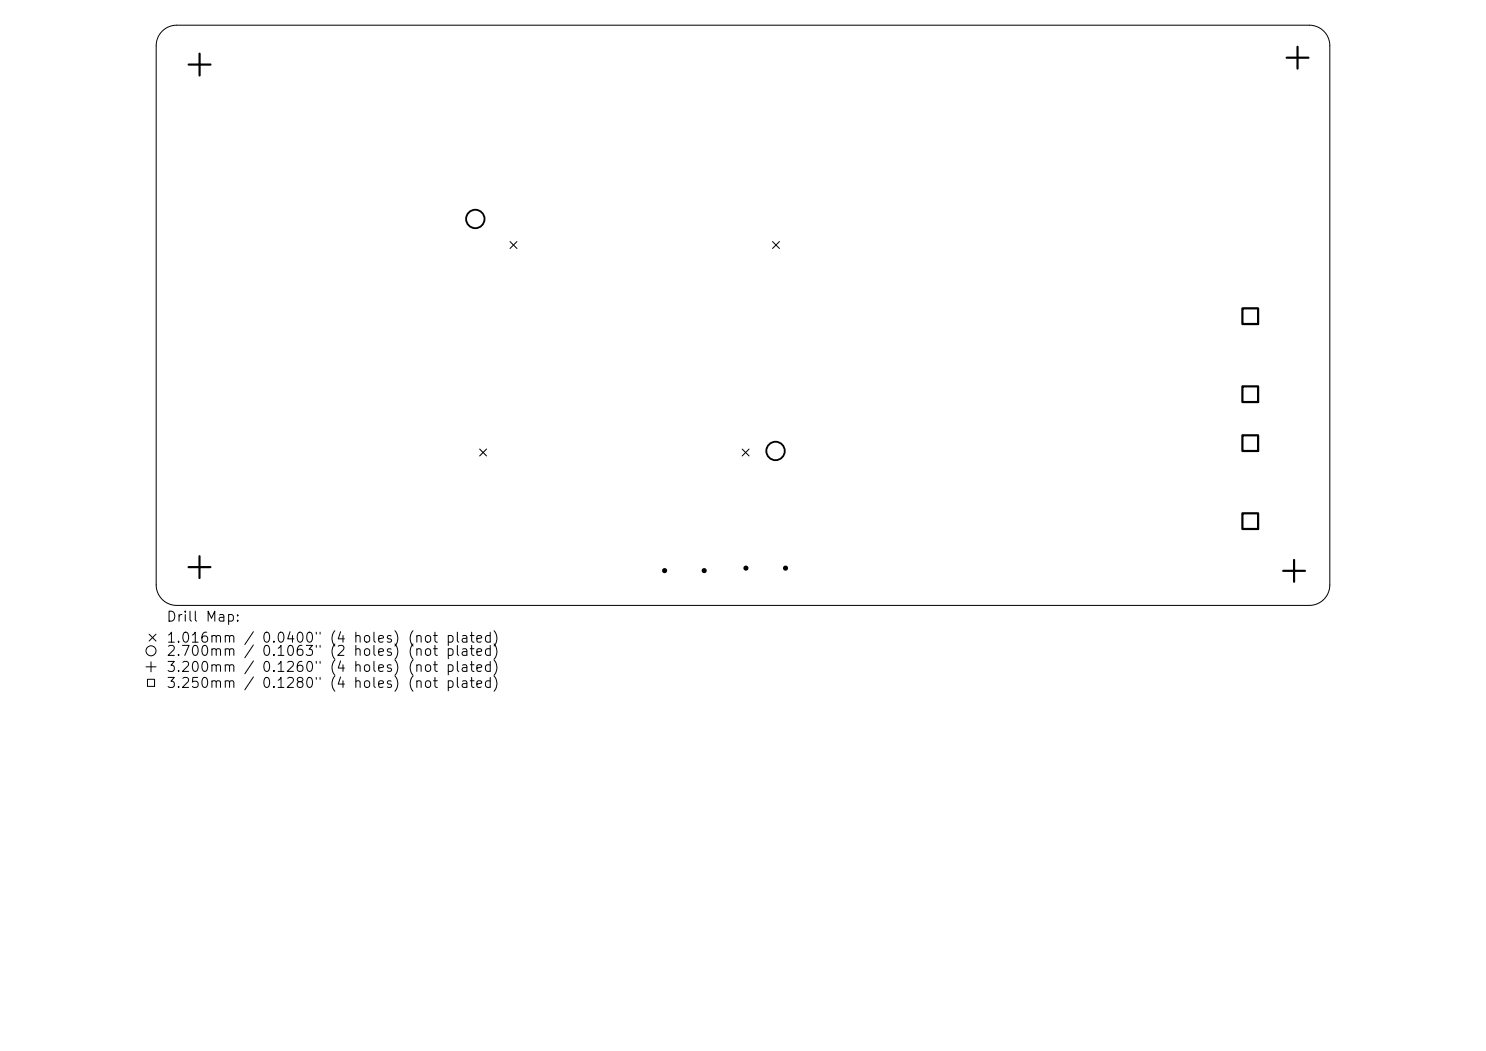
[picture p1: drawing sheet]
<svg xmlns="http://www.w3.org/2000/svg" width="297mm" height="210mm" viewBox="0 0 297 210" stroke-linecap="round" stroke-linejoin="round" font-family="sans-serif">
<defs><g id="words">
<g font-size="2">
<text x="33.1" y="124.7">Drill Map:</text>
<text x="33.1" y="128.9">1.016mm / 0.0400&quot; (4 holes) (not plated)</text>
<text x="33.1" y="131.6">2.700mm / 0.1063&quot; (2 holes) (not plated)</text>
<text x="33.1" y="134.8">3.200mm / 0.1260&quot; (4 holes) (not plated)</text>
<text x="33.1" y="138">3.250mm / 0.1280&quot; (4 holes) (not plated)</text>
</g>
</g></defs>
<g fill="none" stroke="#000" stroke-width=".2">
<path d="M32.4 6.2a4.1 4.1 0 0 1 2.9-1.2h226.4a4.1 4.1 0 0 1 4.1 4.1v107.8a4.1 4.1 0 0 1-4.1 4.1h-226.4a4.1 4.1 0 0 1-4.1-4.1v-107.8a4.1 4.1 0 0 1 1.2-2.9zM101.9 48.3l1.4 1.4M103.3 48.3l-1.4 1.4M154.4 48.3l1.4 1.4M155.8 48.3l-1.4 1.4M95.9 89.7l1.3 1.4M97.2 89.7l-1.3 1.4M148.3 89.7l1.4 1.4M149.7 89.7l-1.4 1.4M29.2 133.2h2M29.5 135.7h1.4v1.5h-1.4zM29.8 126.7l1.4 1.4"/>
<path d="M30.2 132.2v2M31.2 126.7l-1.4 1.4"/>
<circle cx="30.2" cy="130" r="1"/>
</g>
<g fill="#000">
<circle cx="132.8" cy="114" r=".51"/>
<circle cx="140.7" cy="114" r=".51"/>
<circle cx="149.1" cy="113.5" r=".51"/>
<circle cx="157" cy="113.5" r=".51"/>
</g>
<g fill="none" stroke="#000" stroke-width=".37">
<circle cx="95" cy="43.8" r="1.84"/>
<circle cx="155" cy="90.1" r="1.84"/>
</g>
<path d="M37.7 12.9h4.4M39.9 10.7v4.4M257.2 11.5h4.3M259.3 9.3v4.4M248.3 61.6h3.2v3.1h-3.2zM248.3 77.2h3.2v3.1h-3.2zM248.3 87h3.2v3.1h-3.2zM37.7 113.3h4.4M39.9 111.1v4.4M248.3 102.6h3.2v3.1h-3.2zM256.5 114.1h4.3M258.6 111.9v4.3" fill="none" stroke="#000" stroke-width=".44"/>
<use href="#words"/>
</svg>
